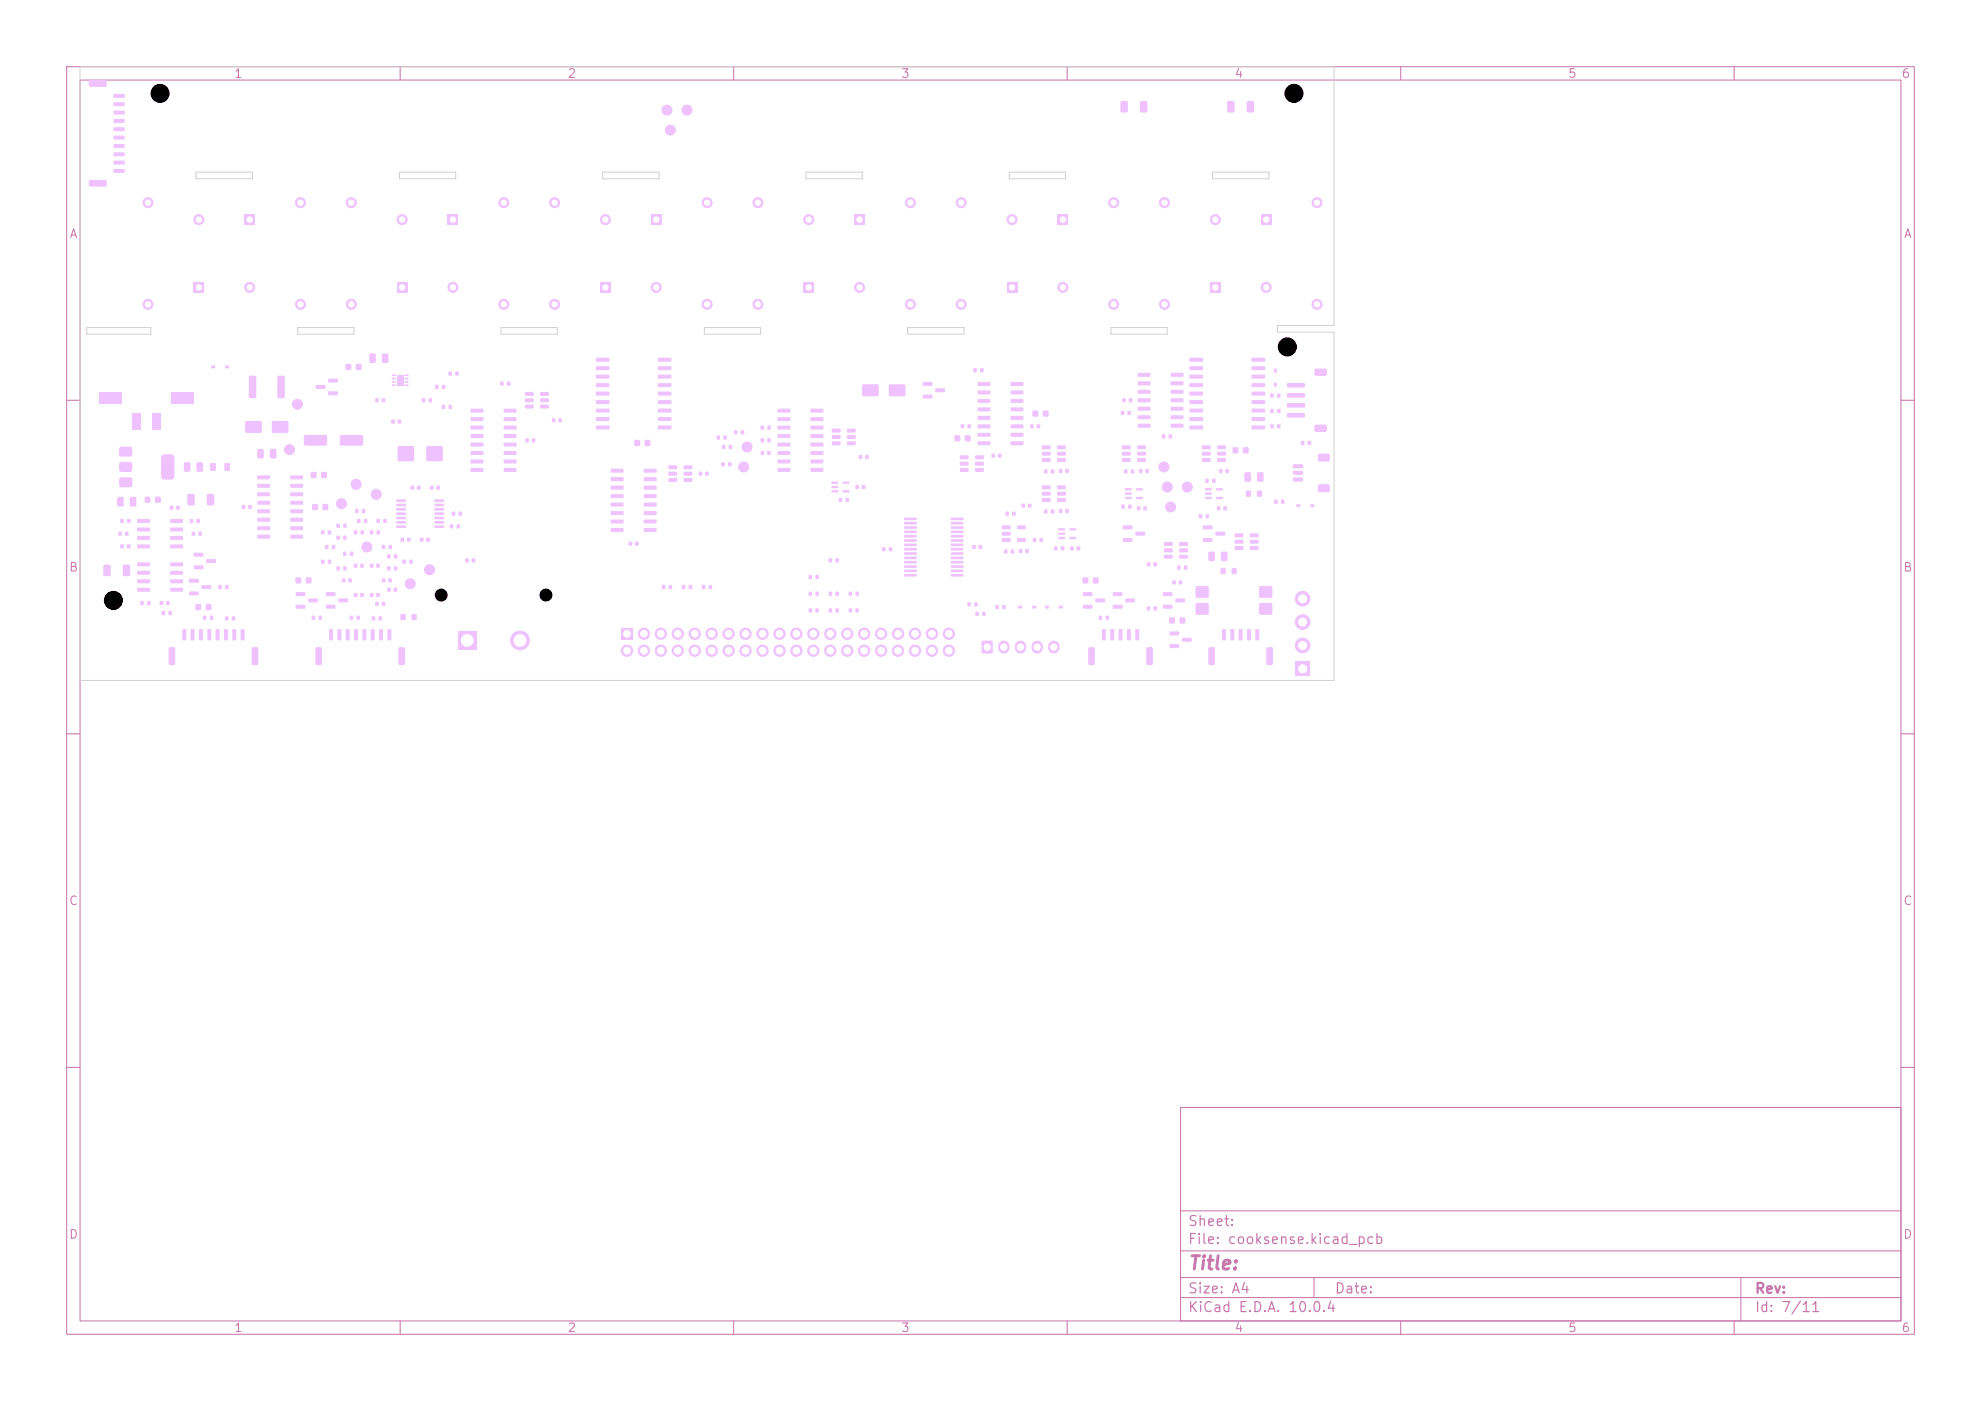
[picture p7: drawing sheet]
<svg xmlns="http://www.w3.org/2000/svg" width="297mm" height="210mm" viewBox="0 0 297 210" stroke-linecap="round" stroke-linejoin="round" font-family="sans-serif">
<defs><g id="words">
<text font-size="2" fill="#c872ab" x="178" y="190.8">Title:</text>
<g font-size="1.5" fill="#c872ab">
<text x="178" y="184.2">Sheet:</text>
<text x="178" y="186.9">File: cooksense.kicad_pcb</text>
<text x="178" y="197.1">KiCad E.D.A. 10.0.4</text>
<text x="178" y="194.3">Size: A4</text>
<text x="200" y="194.3">Date:</text>
<text x="263" y="194.3">Rev:</text>
<text x="263" y="197.1">Id: 7/11</text>
</g>
<g font-size="1.3" fill="#c872ab">
<text x="35" y="12">1</text>
<text x="85" y="12">2</text>
<text x="135" y="12">3</text>
<text x="185" y="12">4</text>
<text x="235" y="12">5</text>
<text x="285" y="12">6</text>
<text x="10.3" y="36">A</text>
<text x="285.4" y="36">A</text>
<text x="10.3" y="86">B</text>
<text x="285.3" y="86">B</text>
<text x="10.3" y="136">C</text>
<text x="285.3" y="136">C</text>
<text x="10.3" y="186">D</text>
<text x="285.3" y="186">D</text>
<text x="35" y="200">1</text>
<text x="85" y="200">2</text>
<text x="135" y="200">3</text>
<text x="185" y="200">4</text>
<text x="235" y="200">5</text>
<text x="285" y="200">6</text>
</g>
</g></defs>
<g fill="none" stroke="#c872ab" stroke-width=".15">
<path d="M10 10h277v190h-277zM12 12h273v186h-273zM60 10v2M110 10v2M160 10v2M210 10v2M260 10v2M10 60h2M285 60h2M10 110h2M285 110h2M10 160h2"/>
<path d="M177 166h108v32h-108zM285 160h2M60 198v2M110 198v2M160 198v2M177 194.5h108M177 191.5h108M177 187.5h108M177 181.5h108M197 191.5v3M210 198v2M260 198v2"/>
<path d="M261 191.5v6.5"/>
</g>
<path d="M151 42.3h1.5v1.5h-1.5z" fill="#efc1ff"/>
<g fill="#efc1ff" stroke="#efc1ff" stroke-width=".15">
<circle cx="151.7" cy="32.9" r=".75"/>
<circle cx="144.1" cy="30.4" r=".75"/>
<circle cx="144.1" cy="45.6" r=".75"/>
</g>
<g fill="#efc1ff">
<path d="M193 62l2.5-.1 .1 .1 .1 .4-.2 .2h-2.4l-.1-.2z"/>
<path d="M193 60.5l2.5-.1 .1 .1 .1 .4-.2 .2h-2.4l-.1-.2z"/>
<path d="M193 59l2.5-.1 .1 .1 .1 .4-.2 .2h-2.4l-.1-.2z"/>
<path d="M193 57.5l2.5-.1 .1 .1 .1 .4-.2 .2h-2.4l-.1-.2z"/>
<path d="M197.1 63.7h1.7l.2 .2-.1 .7-.2 .2-1.5-.1-.1-.2z"/>
<path d="M197.1 55.3h1.7l.2 .2-.1 .7-.2 .2-1.5-.1-.1-.2z"/>
<path d="M78.7 58.8h1.2l.1 .5-.1 .1-1.1-.1-.1-.1z"/>
<path d="M78.7 59.7h1.2l.1 .5-.1 .1h-1.1l-.1-.1z"/>
<path d="M78.7 60.7h1.2l.1 .5-.1 .1-1.1-.1-.1-.1z"/>
<path d="M81 60.7h1.2l.1 .5-.2 .1-1-.1-.1-.1z"/>
<path d="M81 59.7h1.2l.1 .5-.2 .1h-1l-.1-.1z"/>
<path d="M81 58.8h1.2l.1 .5-.2 .1-1-.1-.1-.1z"/>
<path d="M165.2 94.3h.4l.2 .1v1.5l-.1 .1-.5-.1z"/>
<path d="M166.5 94.3h.4l.1 .1 .1 1.5-.1 .1-.5-.1z"/>
<path d="M167.7 94.3h.5l.1 .1v1.5l-.1 .1-.5-.1z"/>
<path d="M169 94.3h.4l.1 .1v1.5v.1l-.5-.1z"/>
<path d="M170.2 94.3h.4l.2 .1v1.5l-.1 .1-.5-.1z"/>
<path d="M163.2 97.1l.7-.1 .2 .2v2.3l-.1 .2h-.6l-.2-.2z"/>
<path d="M171.9 97.1l.7-.1 .2 .2v2.3l-.1 .2h-.6l-.2-.2z"/>
<path d="M168.3 59.7h.4v.6h-.4z"/>
<path d="M169.3 59.7h.4v.6h-.4z"/>
<path d="M124.7 72.2h.9l.1 .3h-1z"/>
<path d="M124.7 72.9l.9-.1 .1 .3-1 .1z"/>
<path d="M124.7 73.5h.9l.1 .3h-1z"/>
<path d="M126.4 73.5h.9v.3h-.9z"/>
<path d="M126.4 72.2h.9v.3h-.9z"/>
<path d="M184 15.2l.9-.1 .2 .2v1.3l-.2 .3h-.7l-.2-.2z"/>
<path d="M187 15.2l.8-.1 .2 .2v1.3l-.1 .3h-.8l-.2-.2z"/>
<path d="M91.6 70.3h1.8l.1 .5-.2 .1-1.7-.1v-.1z"/>
<path d="M91.6 71.6l1.8-.1 .1 .5-.2 .1h-1.7v-.1z"/>
<path d="M91.6 72.8h1.8l.1 .5-.2 .1h-1.7v-.2z"/>
<path d="M91.6 74.1h1.8l.1 .5-.2 .1h-1.7v-.2z"/>
<path d="M91.6 75.4l1.8-.1 .1 .5-.2 .1h-1.7v-.1z"/>
<path d="M91.6 76.6h1.8l.1 .5-.2 .1h-1.7v-.1z"/>
<path d="M91.6 77.9h1.8l.1 .5-.2 .1h-1.7v-.2z"/>
<path d="M91.6 79.2h1.8l.1 .5h-.2h-1.7v-.1z"/>
<path d="M96.5 79.2h1.9v.5h-.1h-1.7l-.1-.1z"/>
<path d="M96.5 77.9h1.9v.5l-.1 .1h-1.7l-.1-.2z"/>
<path d="M96.5 76.6h1.9v.5l-.1 .1h-1.7l-.1-.1z"/>
<path d="M96.5 75.4l1.9-.1v.5l-.1 .1h-1.7l-.1-.1z"/>
<path d="M96.5 74.1h1.9v.5l-.1 .1h-1.7l-.1-.2z"/>
<path d="M96.5 72.8h1.9v.5l-.1 .1h-1.7l-.1-.2z"/>
<path d="M96.5 71.6l1.9-.1v.5l-.1 .1h-1.7l-.1-.1z"/>
<path d="M96.5 70.3h1.9v.5l-.1 .1-1.7-.1-.1-.1z"/>
</g>
<circle cx="193" cy="52" r="1.35" fill="#efc1ff" stroke="#efc1ff" stroke-width=".15"/>
<g fill="#efc1ff">
<path d="M160.5 81.9h.5v.6h-.5z"/>
<path d="M161.4 81.9h.5v.6h-.5z"/>
<path d="M60.1 92.1h.7v.8h-.7z"/>
<path d="M61.7 92.1h.7v.8h-.7z"/>
<path d="M129.3 57.7h2.4v1.6h-2.4z"/>
<path d="M133.3 57.7h2.4v1.6h-2.4z"/>
<path d="M38.6 71.3h1.8l.1 .5-.1 .1-1.8-.1-.1-.1z"/>
<path d="M38.6 72.6l1.8-.1 .1 .5-.1 .1h-1.8l-.1-.1z"/>
<path d="M38.6 73.8h1.8l.1 .5-.1 .1h-1.8l-.1-.2z"/>
<path d="M38.6 75.1h1.8l.1 .5-.1 .1h-1.8l-.1-.2z"/>
<path d="M38.6 76.4l1.8-.1 .1 .5-.1 .1h-1.8l-.1-.1z"/>
<path d="M38.6 77.6h1.8l.1 .5-.1 .1h-1.8l-.1-.1z"/>
<path d="M38.6 78.9h1.8l.1 .5-.1 .1h-1.8l-.1-.2z"/>
<path d="M38.6 80.2h1.8l.1 .5h-.1h-1.8l-.1-.1z"/>
<path d="M43.5 80.2h1.9v.5h-.1h-1.7l-.1-.1z"/>
<path d="M43.5 78.9h1.9v.5l-.1 .1h-1.7l-.1-.2z"/>
<path d="M43.5 77.6h1.9v.5l-.1 .1h-1.7l-.1-.1z"/>
<path d="M43.5 76.4l1.9-.1v.5l-.1 .1h-1.7l-.1-.1z"/>
<path d="M43.5 75.1h1.9v.5l-.1 .1h-1.7l-.1-.2z"/>
<path d="M43.5 73.8h1.9v.5l-.1 .1h-1.7l-.1-.2z"/>
<path d="M43.5 72.6l1.9-.1v.5l-.1 .1h-1.7l-.1-.1z"/>
<path d="M43.5 71.3h1.9v.5l-.1 .1-1.7-.1-.1-.1z"/>
<path d="M178.4 53.7l1.9-.1 .1 .5-.2 .1h-1.8l-.1-.1z"/>
<path d="M178.4 54.9h1.9l.1 .5-.2 .1h-1.8l-.1-.2z"/>
<path d="M178.4 56.2h1.9l.1 .5-.2 .1-1.8-.1-.1-.1z"/>
<path d="M178.4 57.5l1.9-.1 .1 .5-.2 .1h-1.8l-.1-.1z"/>
<path d="M178.4 58.7h1.9l.1 .5-.2 .1h-1.8l-.1-.1z"/>
<path d="M178.4 60h1.9l.1 .5-.2 .1h-1.8l-.1-.2z"/>
<path d="M178.4 61.3h1.9l.1 .4-.2 .1h-1.8l-.1-.1z"/>
<path d="M178.4 62.6l1.9-.1 .1 .5-.2 .1h-1.8l-.1-.1z"/>
<path d="M178.4 63.8h1.9l.1 .5-.2 .1h-1.8l-.1-.2z"/>
<path d="M187.7 63.8h1.9l.1 .5-.2 .1h-1.8l-.1-.2z"/>
<path d="M187.7 62.6l1.9-.1 .1 .5-.2 .1h-1.8l-.1-.1z"/>
<path d="M187.7 61.3h1.9l.1 .4-.2 .1h-1.8l-.1-.1z"/>
<path d="M187.7 60h1.9l.1 .5-.2 .1h-1.8l-.1-.2z"/>
<path d="M187.7 58.7h1.9l.1 .5-.2 .1h-1.8l-.1-.1z"/>
<path d="M187.7 57.5l1.9-.1 .1 .5-.2 .1h-1.8l-.1-.1z"/>
<path d="M187.7 56.2h1.9l.1 .5-.2 .1-1.8-.1-.1-.1z"/>
<path d="M187.7 54.9h1.9l.1 .5-.2 .1h-1.8l-.1-.2z"/>
<path d="M187.7 53.7l1.9-.1 .1 .5-.2 .1h-1.8l-.1-.1z"/>
</g>
<circle cx="53.4" cy="72.6" r=".75" fill="#efc1ff" stroke="#efc1ff" stroke-width=".15"/>
<g fill="#efc1ff">
<path d="M70.6 61.3h1.8l.1 .5-.2 .1-1.7-.1-.1-.1z"/>
<path d="M70.6 62.6l1.8-.1 .1 .5-.2 .1h-1.7l-.1-.1z"/>
<path d="M70.6 63.8h1.8l.1 .5-.2 .1h-1.7l-.1-.2z"/>
<path d="M70.6 65.1h1.8l.1 .5-.2 .1h-1.7l-.1-.2z"/>
<path d="M70.6 66.4l1.8-.1 .1 .5-.2 .1h-1.7l-.1-.1z"/>
<path d="M70.6 67.6h1.8l.1 .5-.2 .1h-1.7l-.1-.1z"/>
<path d="M70.6 68.9h1.8l.1 .5-.2 .1h-1.7l-.1-.2z"/>
<path d="M70.6 70.2h1.8l.1 .5h-.2h-1.7l-.1-.1z"/>
<path d="M75.5 70.2h1.9v.5h-.1h-1.7l-.1-.1z"/>
<path d="M75.5 68.9h1.9v.5l-.1 .1h-1.7l-.1-.2z"/>
<path d="M75.5 67.6h1.9v.5l-.1 .1h-1.7l-.1-.1z"/>
<path d="M75.5 66.4l1.9-.1v.5l-.1 .1h-1.7l-.1-.1z"/>
<path d="M75.5 65.1h1.9v.5l-.1 .1h-1.7l-.1-.2z"/>
<path d="M75.5 63.8h1.9v.5l-.1 .1h-1.7l-.1-.2z"/>
<path d="M75.5 62.6l1.9-.1v.5l-.1 .1h-1.7l-.1-.1z"/>
<path d="M75.5 61.3h1.9v.5l-.1 .1-1.7-.1-.1-.1z"/>
</g>
<circle cx="17" cy="90" r="1.35" fill="#efc1ff" stroke="#efc1ff" stroke-width=".15"/>
<g fill="#efc1ff">
<path d="M114.1 65.7h.4v.6h-.4z"/>
<path d="M115.1 65.7h.4v.6h-.4z"/>
<path d="M158.8 70.3h.5v.6h-.5z"/>
<path d="M159.7 70.3h.5v.6h-.5z"/>
<path d="M89.4 53.7l1.9-.1 .1 .5-.2 .1h-1.8l-.1-.1z"/>
<path d="M89.4 54.9h1.9l.1 .5-.2 .1h-1.8l-.1-.2z"/>
<path d="M89.4 56.2h1.9l.1 .5-.2 .1-1.8-.1-.1-.1z"/>
<path d="M89.4 57.5l1.9-.1 .1 .5-.2 .1h-1.8l-.1-.1z"/>
<path d="M89.4 58.7h1.9l.1 .5-.2 .1h-1.8l-.1-.1z"/>
<path d="M89.4 60h1.9l.1 .5-.2 .1h-1.8l-.1-.2z"/>
<path d="M89.4 61.3h1.9l.1 .4-.2 .1h-1.8l-.1-.1z"/>
<path d="M89.4 62.6l1.9-.1 .1 .5-.2 .1h-1.8l-.1-.1z"/>
<path d="M89.4 63.8h1.9l.1 .5-.2 .1h-1.8l-.1-.2z"/>
<path d="M98.7 63.8h1.9l.1 .5-.2 .1h-1.8l-.1-.2z"/>
<path d="M98.7 62.6l1.9-.1 .1 .5-.2 .1h-1.8l-.1-.1z"/>
<path d="M98.7 61.3h1.9l.1 .4-.2 .1h-1.8l-.1-.1z"/>
<path d="M98.7 60h1.9l.1 .5-.2 .1h-1.8l-.1-.2z"/>
<path d="M98.7 58.7h1.9l.1 .5-.2 .1h-1.8l-.1-.1z"/>
<path d="M98.7 57.5l1.9-.1 .1 .5-.2 .1h-1.8l-.1-.1z"/>
<path d="M98.7 56.2h1.9l.1 .5-.2 .1-1.8-.1-.1-.1z"/>
<path d="M98.7 54.9h1.9l.1 .5-.2 .1h-1.8l-.1-.2z"/>
<path d="M98.7 53.7l1.9-.1 .1 .5-.2 .1h-1.8l-.1-.1z"/>
<path d="M20.6 77.8h1.8l.1 .5-.1 .1h-1.8l-.1-.2z"/>
<path d="M20.6 79.1h1.8l.1 .5-.1 .1h-1.8l-.1-.2z"/>
<path d="M20.6 80.4l1.8-.1 .1 .5-.1 .1h-1.8l-.1-.1z"/>
<path d="M20.6 81.6h1.8l.1 .5-.1 .1h-1.8l-.1-.1z"/>
<path d="M25.5 81.6h1.9v.5l-.1 .1h-1.7l-.1-.1z"/>
<path d="M25.5 80.4l1.9-.1v.5l-.1 .1h-1.7l-.1-.1z"/>
<path d="M25.5 79.1h1.9v.5l-.1 .1h-1.7l-.1-.2z"/>
<path d="M25.5 77.8h1.9v.5l-.1 .1h-1.7l-.1-.2z"/>
<path d="M144.1 63.6h.4v.6h-.4z"/>
<path d="M145.1 63.6h.4v.6h-.4z"/>
<path d="M55.4 53h.7l.2 .1v1.1l-.1 .2h-.6l-.2-.1z"/>
<path d="M57.3 53h.7l.2 .1v1.1l-.1 .2h-.6l-.2-.1z"/>
<path d="M93.1 94.2h1.7v1.7h-1.7z"/>
</g>
<g fill="#efc1ff" stroke="#efc1ff" stroke-width=".15">
<circle cx="94" cy="97.5" r=".85"/>
<circle cx="96.5" cy="95" r=".85"/>
<circle cx="96.5" cy="97.5" r=".85"/>
<circle cx="99.1" cy="95" r=".85"/>
<circle cx="99.1" cy="97.5" r=".85"/>
<circle cx="101.6" cy="95" r=".85"/>
<circle cx="101.6" cy="97.5" r=".85"/>
<circle cx="104.2" cy="95" r=".85"/>
<circle cx="104.2" cy="97.5" r=".85"/>
<circle cx="106.7" cy="95" r=".85"/>
<circle cx="106.7" cy="97.5" r=".85"/>
<circle cx="109.2" cy="95" r=".85"/>
<circle cx="109.2" cy="97.5" r=".85"/>
<circle cx="111.8" cy="95" r=".85"/>
<circle cx="111.8" cy="97.5" r=".85"/>
<circle cx="114.3" cy="95" r=".85"/>
<circle cx="114.3" cy="97.5" r=".85"/>
<circle cx="116.9" cy="95" r=".85"/>
<circle cx="116.9" cy="97.5" r=".85"/>
<circle cx="119.4" cy="95" r=".85"/>
<circle cx="119.4" cy="97.5" r=".85"/>
<circle cx="121.9" cy="95" r=".85"/>
<circle cx="121.9" cy="97.5" r=".85"/>
<circle cx="124.5" cy="95" r=".85"/>
<circle cx="124.5" cy="97.5" r=".85"/>
<circle cx="127" cy="95" r=".85"/>
<circle cx="127" cy="97.5" r=".85"/>
<circle cx="129.6" cy="95" r=".85"/>
<circle cx="129.6" cy="97.5" r=".85"/>
<circle cx="132.1" cy="95" r=".85"/>
<circle cx="132.1" cy="97.5" r=".85"/>
<circle cx="134.6" cy="95" r=".85"/>
<circle cx="134.6" cy="97.5" r=".85"/>
<circle cx="137.2" cy="95" r=".85"/>
<circle cx="137.2" cy="97.5" r=".85"/>
<circle cx="139.7" cy="95" r=".85"/>
<circle cx="139.7" cy="97.5" r=".85"/>
<circle cx="142.3" cy="95" r=".85"/>
<circle cx="142.3" cy="97.5" r=".85"/>
</g>
<g fill="#efc1ff">
<path d="M53.1 84.5h.5v.6h-.5z"/>
<path d="M54 84.5h.5v.6h-.5z"/>
</g>
<circle cx="175.5" cy="76" r=".75" fill="#efc1ff" stroke="#efc1ff" stroke-width=".15"/>
<g fill="#efc1ff">
<path d="M56.5 77.8h.4v.6h-.4z"/>
<path d="M57.5 77.8h.4v.6h-.4z"/>
</g>
<circle cx="51.2" cy="75.5" r=".75" fill="#efc1ff" stroke="#efc1ff" stroke-width=".15"/>
<g fill="#efc1ff">
<path d="M61.6 72.8h.5v.6h-.5z"/>
<path d="M62.5 72.8h.5v.6h-.5z"/>
<path d="M156.7 90.8h.5v.4h-.5z"/>
<path d="M158.8 90.8h.5v.4h-.5z"/>
<path d="M107.5 65.3h.4v.6h-.4z"/>
<path d="M108.5 65.3h.4v.6h-.4z"/>
<path d="M99.3 87.7h.4v.6h-.4z"/>
<path d="M100.3 87.7h.4v.6h-.4z"/>
<path d="M15.5 84.7l.8-.1 .3 .2v1.3l-.2 .3h-.7l-.2-.2z"/>
<path d="M18.5 84.7l.8-.1 .2 .2v1.3l-.1 .3h-.8l-.2-.2z"/>
</g>
<g fill="#efc1ff" stroke="#efc1ff" stroke-width=".15">
<circle cx="55" cy="82" r=".75"/>
<circle cx="103" cy="16.5" r=".75"/>
</g>
<g fill="#efc1ff">
<path d="M31.7 54.8h.5v.4h-.5z"/>
<path d="M33.8 54.8h.5v.4h-.5z"/>
<path d="M168.5 70.4h.5v.5h-.5z"/>
<path d="M169.6 70.4h.4v.5h-.4z"/>
<path d="M58.1 83.1h.4v.6h-.4z"/>
<path d="M59.1 83.1h.4v.6h-.4z"/>
<path d="M174.4 88.8h1.3l.1 .5-.1 .1-1.3-.1-.1-.1z"/>
<path d="M174.4 90.7h1.3l.1 .5-.1 .1-1.3-.1-.1-.1z"/>
<path d="M176.2 89.7h1.4l.1 .5-.2 .1h-1.2l-.1-.1z"/>
<path d="M179.8 77.1h.4v.6h-.4z"/>
<path d="M180.8 77.1h.4v.6h-.4z"/>
<path d="M186.8 73.6h.7v.8h-.7z"/>
<path d="M188.5 73.6h.7v.8h-.7z"/>
<path d="M162.4 88.8h1.3l.1 .5-.2 .1-1.2-.1-.1-.1z"/>
<path d="M162.4 90.7h1.3l.1 .5-.2 .1-1.2-.1-.1-.1z"/>
<path d="M164.2 89.7h1.4l.1 .5-.2 .1h-1.2l-.1-.1z"/>
<path d="M36.3 75.7h.5v.6h-.5z"/>
<path d="M37.2 75.7h.5v.6h-.5z"/>
<path d="M158.1 81.9h.4v.6h-.4z"/>
<path d="M159.1 81.9h.4v.6h-.4z"/>
<path d="M37.4 56.4l.8-.1 .2 .2v3l-.1 .2h-.7l-.3-.2z"/>
<path d="M41.6 56.4l.8-.1 .3 .2v3l-.2 .2h-.7l-.2-.2z"/>
<path d="M154.5 63.6h.5v.6h-.5z"/>
<path d="M155.4 63.6h.5v.6h-.5z"/>
</g>
<circle cx="61.5" cy="87.5" r=".75" fill="#efc1ff" stroke="#efc1ff" stroke-width=".15"/>
<g fill="#efc1ff">
<path d="M128.3 72.7h.5v.6h-.5z"/>
<path d="M129.2 72.7h.5v.6h-.5z"/>
<path d="M52.5 92.3h.4v.6h-.4z"/>
<path d="M53.5 92.3h.4v.6h-.4z"/>
<path d="M94.3 81.2h.5v.6h-.5z"/>
<path d="M95.2 81.2h.5v.6h-.5z"/>
<path d="M30.5 92.3h.4v.6h-.4z"/>
<path d="M31.5 92.3h.4v.6h-.4z"/>
<path d="M191 57.4h.4v.5h-.4z"/>
<path d="M191 55.3h.4v.5h-.4z"/>
<path d="M179.3 87.9h1.9v1.6h-1.9z"/>
<path d="M179.3 90.5h1.9v1.6h-1.9z"/>
<path d="M188.8 90.5h1.9v1.6h-1.9z"/>
<path d="M188.8 87.9h1.9v1.6h-1.9z"/>
<path d="M176.5 84.8h.5v.6h-.5z"/>
<path d="M177.5 84.8h.5v.6h-.5z"/>
<path d="M60.1 80.6h.5v.6h-.5z"/>
<path d="M61 80.6h.5v.6h-.5z"/>
<path d="M147.2 96.1h1.6v1.8h-1.6z"/>
</g>
<path d="M150.5 96.9v.2M153 96.9v.2M155.5 96.9v.2M158 96.9v.2" fill="none" stroke="#efc1ff" stroke-width="1.7"/>
<g fill="#efc1ff">
<path d="M17 14.1h1.6l.1 .5-.2 .1h-1.4l-.1-.2z"/>
<path d="M17 15.4l1.6-.1 .1 .5-.2 .1h-1.4l-.1-.1z"/>
<path d="M17 16.6h1.6l.1 .5-.2 .1h-1.4l-.1-.2z"/>
<path d="M17 17.9l1.6-.1 .1 .5-.2 .1h-1.4l-.1-.1z"/>
<path d="M17 19.1h1.6l.1 .5-.2 .1h-1.4l-.1-.2z"/>
<path d="M17 20.4l1.6-.1 .1 .5-.2 .1h-1.4l-.1-.1z"/>
<path d="M17 21.6h1.6l.1 .5-.2 .1h-1.4l-.1-.2z"/>
<path d="M17 22.9l1.6-.1 .1 .5-.2 .1h-1.4l-.1-.1z"/>
<path d="M17 24.1h1.6l.1 .5-.2 .1h-1.4l-.1-.2z"/>
<path d="M17 25.4l1.6-.1 .1 .5-.2 .1h-1.4l-.1-.1z"/>
<path d="M13.4 12.1l2.4-.1 .2 .3v.6l-.2 .1h-2.3l-.2-.2z"/>
<path d="M13.4 27h2.4l.2 .2v.6l-.2 .2h-2.3l-.2-.3z"/>
<path d="M53.3 76.3h.4v.6h-.4z"/>
<path d="M54.3 76.3h.4v.6h-.4z"/>
<path d="M154.8 61.6h.8v.8h-.8z"/>
<path d="M156.4 61.6h.8v.8h-.8z"/>
<path d="M20.6 84.3h1.8l.1 .5-.1 .1h-1.8l-.1-.2z"/>
<path d="M20.6 85.6h1.8l.1 .5-.1 .1h-1.8l-.1-.2z"/>
<path d="M20.6 86.9l1.8-.1 .1 .5-.1 .1h-1.8l-.1-.1z"/>
<path d="M20.6 88.1h1.8l.1 .5-.1 .1h-1.8l-.1-.1z"/>
<path d="M25.5 88.1h1.9v.5l-.1 .1h-1.7l-.1-.1z"/>
<path d="M25.5 86.9l1.9-.1v.5l-.1 .1h-1.7l-.1-.1z"/>
<path d="M25.5 85.6h1.9v.5l-.1 .1h-1.7l-.1-.2z"/>
<path d="M25.5 84.3h1.9v.5l-.1 .1h-1.7l-.1-.2z"/>
<path d="M168.1 61.6h.5v.6h-.5z"/>
<path d="M169 61.6h.5v.6h-.5z"/>
<path d="M146 55.2h.4v.6h-.4z"/>
<path d="M147 55.2h.4v.6h-.4z"/>
<path d="M189.1 32.2h1.5v1.5h-1.5z"/>
</g>
<g fill="#efc1ff" stroke="#efc1ff" stroke-width=".15">
<circle cx="189.8" cy="43.1" r=".75"/>
<circle cx="197.4" cy="45.6" r=".75"/>
<circle cx="197.4" cy="30.4" r=".75"/>
</g>
<g fill="#efc1ff">
<path d="M182.5 75.9h.5v.6h-.5z"/>
<path d="M183.4 75.9h.5v.6h-.5z"/>
<path d="M27.4 94.3h.4l.1 .1v1.5l-.1 .1-.5-.1z"/>
<path d="M28.6 94.3h.4l.2 .1v1.5l-.1 .1-.5-.1z"/>
<path d="M29.9 94.3h.4l.1 .1v1.5l-.1 .1-.5-.1z"/>
<path d="M31.1 94.3h.4l.2 .1v1.5l-.1 .1-.5-.1z"/>
<path d="M32.4 94.3h.4l.1 .1v1.5l-.1 .1-.5-.1z"/>
<path d="M33.6 94.3h.4l.2 .1v1.5l-.1 .1-.5-.1z"/>
<path d="M34.9 94.3h.4l.1 .1v1.5l-.1 .1-.5-.1z"/>
<path d="M36.1 94.3h.4l.2 .1v1.5l-.1 .1-.5-.1z"/>
<path d="M25.3 97.1l.7-.1 .3 .2v2.3l-.2 .2h-.6l-.2-.2z"/>
<path d="M37.8 97.1l.7-.1 .2 .2v2.3l-.1 .2h-.6l-.3-.2z"/>
</g>
<circle cx="56.4" cy="74.1" r=".75" fill="#efc1ff" stroke="#efc1ff" stroke-width=".15"/>
<g fill="#efc1ff">
<path d="M59.4 74.9h1.4l.1 .3h-1.4z"/>
<path d="M59.4 75.5h1.4l.1 .3-1.4 .1z"/>
<path d="M59.4 76.2h1.4l.1 .3h-1.4z"/>
<path d="M59.4 76.8h1.4l.1 .3-1.4 .1z"/>
<path d="M59.4 77.5h1.4l.1 .3h-1.4z"/>
<path d="M59.4 78.1h1.4l.1 .3-1.4 .1z"/>
<path d="M59.4 78.8h1.4l.1 .3h-1.4z"/>
<path d="M65.2 78.8h1.3l.1 .3h-1.4z"/>
<path d="M65.2 78.1h1.3l.1 .3-1.4 .1z"/>
<path d="M65.2 77.5h1.3l.1 .3h-1.4z"/>
<path d="M65.2 76.8h1.3l.1 .3-1.4 .1z"/>
<path d="M65.2 76.2h1.3l.1 .3h-1.4z"/>
<path d="M65.2 75.5h1.3l.1 .3-1.4 .1z"/>
<path d="M65.2 74.9h1.3l.1 .3h-1.4z"/>
<path d="M152.8 82.3h.5v.6h-.5z"/>
<path d="M153.7 82.3h.5v.6h-.5z"/>
<path d="M170.8 70.3h.5v.6h-.5z"/>
<path d="M171.7 70.3h.5v.6h-.5z"/>
<path d="M162.3 86.6h.8v.8h-.8z"/>
<path d="M163.9 86.6h.8v.8h-.8z"/>
<path d="M63.3 59.7h.4v.6h-.4z"/>
<path d="M64.3 59.7h.4v.6h-.4z"/>
<path d="M28.5 77.8h.4v.6h-.4z"/>
<path d="M29.5 77.8h.4v.6h-.4z"/>
<path d="M95.1 66h.8v.8h-.8z"/>
<path d="M96.7 66h.8v.8h-.8z"/>
<path d="M185.1 80h1.2l.1 .5-.1 .1-1.1-.1-.1-.1z"/>
<path d="M185.1 80.9h1.2l.1 .5-.1 .1h-1.1l-.1-.1z"/>
<path d="M185.1 81.9h1.2l.1 .5-.1 .1-1.1-.1-.1-.1z"/>
<path d="M187.4 81.9h1.2l.1 .5-.2 .1-1-.1-.1-.1z"/>
<path d="M187.4 80.9h1.2l.1 .5-.2 .1h-1l-.1-.1z"/>
<path d="M187.4 80h1.2l.1 .5-.2 .1-1-.1-.1-.1z"/>
<path d="M57.3 86.7h.5v.6h-.5z"/>
<path d="M58.2 86.7h.5v.6h-.5z"/>
<path d="M67.3 55.7h.4v.6h-.4z"/>
<path d="M68.3 55.7h.4v.6h-.4z"/>
<path d="M128.8 68.2h.5v.6h-.5z"/>
<path d="M129.7 68.2h.5v.6h-.5z"/>
<path d="M100.2 69.8h1.2l.1 .5-.1 .1-1.1-.1-.1-.1z"/>
<path d="M100.2 70.7h1.2l.1 .5-.1 .1h-1.1l-.1-.1z"/>
<path d="M100.2 71.7h1.2l.1 .5-.1 .1-1.1-.1-.1-.1z"/>
<path d="M102.5 71.7h1.2l.1 .5-.2 .1-1-.1-.1-.1z"/>
<path d="M102.5 70.7h1.2l.1 .5-.2 .1h-1l-.1-.1z"/>
<path d="M102.5 69.8h1.2l.1 .5-.2 .1-1-.1-.1-.1z"/>
<path d="M44.3 86.6h.8v.8h-.8z"/>
<path d="M45.9 86.6h.8v.8h-.8z"/>
<path d="M97.6 32.2h1.5v1.5h-1.5z"/>
</g>
<g fill="#efc1ff" stroke="#efc1ff" stroke-width=".15">
<circle cx="98.4" cy="43.1" r=".75"/>
<circle cx="106" cy="45.6" r=".75"/>
<circle cx="106" cy="30.4" r=".75"/>
</g>
<g fill="#efc1ff">
<path d="M24.3 91.6h.4v.6h-.4z"/>
<path d="M25.3 91.6h.4v.6h-.4z"/>
<path d="M17.6 74.5h.7l.2 .1v1.1l-.1 .2h-.6l-.2-.1z"/>
<path d="M19.5 74.5h.7l.2 .1v1.1l-.1 .2h-.6l-.2-.1z"/>
<path d="M59.7 66.9h2.3v2.2h-2.3z"/>
<path d="M64 66.9h2.3v2.2h-2.3z"/>
<path d="M110.1 64.5h.4v.6h-.4z"/>
<path d="M111.1 64.5h.4v.6h-.4z"/>
<path d="M158.6 32.2h1.5v1.5h-1.5z"/>
</g>
<g fill="#efc1ff" stroke="#efc1ff" stroke-width=".15">
<circle cx="159.3" cy="43.1" r=".75"/>
<circle cx="167" cy="45.6" r=".75"/>
<circle cx="167" cy="30.4" r=".75"/>
</g>
<g fill="#efc1ff">
<path d="M67.5 78.6h.4v.6h-.4z"/>
<path d="M68.5 78.6h.4v.6h-.4z"/>
<path d="M146.6 57.3h1.8l.1 .5-.2 .1-1.7-.1v-.1z"/>
<path d="M146.6 58.6l1.8-.1 .1 .5-.2 .1h-1.7v-.1z"/>
<path d="M146.6 59.8h1.8l.1 .5-.2 .1h-1.7v-.2z"/>
<path d="M146.6 61.1h1.8l.1 .5-.2 .1h-1.7v-.2z"/>
<path d="M146.6 62.4l1.8-.1 .1 .5-.2 .1h-1.7v-.1z"/>
<path d="M146.6 63.6h1.8l.1 .5-.2 .1h-1.7v-.1z"/>
<path d="M146.6 64.9h1.8l.1 .5-.2 .1h-1.7v-.2z"/>
<path d="M146.6 66.2h1.8l.1 .5h-.2h-1.7v-.1z"/>
<path d="M151.5 66.2h1.9v.5h-.1h-1.7l-.1-.1z"/>
<path d="M151.5 64.9h1.9v.5l-.1 .1h-1.7l-.1-.2z"/>
<path d="M151.5 63.6h1.9v.5l-.1 .1h-1.7l-.1-.1z"/>
<path d="M151.5 62.4l1.9-.1v.5l-.1 .1h-1.7l-.1-.1z"/>
<path d="M151.5 61.1h1.9v.5l-.1 .1h-1.7l-.1-.2z"/>
<path d="M151.5 59.8h1.9v.5l-.1 .1h-1.7l-.1-.2z"/>
<path d="M151.5 58.6l1.9-.1v.5l-.1 .1h-1.7l-.1-.1z"/>
<path d="M151.5 57.3h1.9v.5l-.1 .1-1.7-.1-.1-.1z"/>
<path d="M48.8 81.7h.4v.6h-.4z"/>
<path d="M49.8 81.7h.4v.6h-.4z"/>
<path d="M168.4 78.8h1.3l.1 .5-.2 .1-1.2-.1-.1-.1z"/>
<path d="M168.4 80.7h1.3l.1 .5-.2 .1-1.2-.1-.1-.1z"/>
<path d="M170.2 79.7h1.4l.1 .5-.2 .1h-1.2l-.1-.1z"/>
<path d="M156.5 70.4h.5v.5h-.5z"/>
<path d="M157.6 70.4h.4v.5h-.4z"/>
<path d="M135.6 77.6h1.8v.3v.1h-1.8l-.1-.1z"/>
<path d="M135.6 78.3l1.8-.1v.3v.1h-1.8l-.1-.1z"/>
<path d="M135.6 78.9h1.8v.3v.1h-1.8l-.1-.1z"/>
<path d="M135.6 79.6l1.8-.1v.3v.1h-1.8l-.1-.1z"/>
<path d="M135.6 80.2h1.8v.3v.1h-1.8l-.1-.1z"/>
<path d="M135.6 80.9l1.8-.1v.3v.1h-1.8l-.1-.1z"/>
<path d="M135.6 81.5h1.8v.3v.1h-1.8l-.1-.1z"/>
<path d="M135.6 82.2l1.8-.1v.3v.1h-1.8l-.1-.1z"/>
<path d="M135.6 82.8h1.8v.3v.1h-1.8l-.1-.1z"/>
<path d="M135.6 83.5l1.8-.1v.3v.1h-1.8l-.1-.1z"/>
<path d="M135.6 84.1h1.8v.3v.1h-1.8l-.1-.1z"/>
<path d="M135.6 84.8l1.8-.1v.3v.1h-1.8l-.1-.1z"/>
<path d="M135.6 85.4h1.8v.3v.1h-1.8l-.1-.1z"/>
<path d="M135.6 86.1l1.8-.1v.3v.1h-1.8l-.1-.1z"/>
<path d="M142.6 86.1l1.7-.1 .1 .3-.1 .1h-1.7l-.1-.1z"/>
<path d="M142.6 85.4h1.7l.1 .3-.1 .1h-1.7l-.1-.1z"/>
<path d="M142.6 84.8l1.7-.1 .1 .3-.1 .1h-1.7l-.1-.1z"/>
<path d="M142.6 84.1h1.7l.1 .3-.1 .1h-1.7l-.1-.1z"/>
<path d="M142.6 83.5l1.7-.1 .1 .3-.1 .1h-1.7l-.1-.1z"/>
<path d="M142.6 82.8h1.7l.1 .3-.1 .1h-1.7l-.1-.1z"/>
<path d="M142.6 82.2l1.7-.1 .1 .3-.1 .1h-1.7l-.1-.1z"/>
<path d="M142.6 81.5h1.7l.1 .3-.1 .1h-1.7l-.1-.1z"/>
<path d="M142.6 80.9l1.7-.1 .1 .3-.1 .1h-1.7l-.1-.1z"/>
<path d="M142.6 80.2h1.7l.1 .3-.1 .1h-1.7l-.1-.1z"/>
<path d="M142.6 79.6l1.7-.1 .1 .3-.1 .1h-1.7l-.1-.1z"/>
<path d="M142.6 78.9h1.7l.1 .3-.1 .1h-1.7l-.1-.1z"/>
<path d="M142.6 78.3l1.7-.1 .1 .3-.1 .1h-1.7l-.1-.1z"/>
<path d="M142.6 77.6h1.7l.1 .3-.1 .1h-1.7l-.1-.1z"/>
<path d="M168.1 75.7h.5v.5h-.5z"/>
<path d="M169.2 75.7h.4v.5h-.4z"/>
<path d="M21.7 74.5h.8v.8h-.8z"/>
<path d="M23.3 74.5h.8v.8h-.8z"/>
<path d="M45.6 65.3l3.3-.1 .1 .3v1.1l-.2 .2h-3.1l-.2-.2z"/>
<path d="M51 65.3l3.3-.1 .1 .3v1.1l-.2 .2h-3.1l-.2-.2z"/>
<path d="M191.1 74.9h.4v.6h-.4z"/>
<path d="M192.1 74.9h.4v.6h-.4z"/>
<path d="M56.3 90.2h.5v.6h-.5z"/>
<path d="M57.2 90.2h.5v.6h-.5z"/>
<path d="M48.2 79.5h.4v.6h-.4z"/>
<path d="M49.2 79.5h.4v.6h-.4z"/>
<path d="M46.8 75.6h.8v.8h-.8z"/>
<path d="M48.4 75.6h.8v.8h-.8z"/>
<path d="M108.3 66.7h.4v.6h-.4z"/>
<path d="M109.3 66.7h.4v.6h-.4z"/>
<path d="M143.1 65.3h.8v.8h-.8z"/>
<path d="M144.7 65.3h.8v.8h-.8z"/>
<path d="M50.5 78.5h.4v.6h-.4z"/>
<path d="M51.5 78.5h.4v.6h-.4z"/>
<path d="M114.1 67.6h.5v.6h-.5z"/>
<path d="M115 67.6h.5v.6h-.5z"/>
<path d="M21.1 90.1h.4v.6h-.4z"/>
<path d="M22.1 90.1h.4v.6h-.4z"/>
<path d="M58.7 62.9h.5v.6h-.5z"/>
<path d="M59.6 62.9h.5v.6h-.5z"/>
<path d="M193.9 71.6h1.4l.1 .5-.2 .1h-1.3l-.1-.2z"/>
<path d="M193.9 70.6h1.4l.1 .5-.2 .1h-1.3l-.1-.2z"/>
<path d="M193.9 69.6h1.4l.1 .5-.2 .1h-1.3l-.1-.2z"/>
<path d="M197.6 72.7l1.6-.1 .2 .2v.8l-.3 .2h-1.4l-.1-.3z"/>
<path d="M197.6 68.1l1.6-.1 .2 .2v.8l-.3 .2h-1.4l-.1-.3z"/>
<path d="M102.3 87.7h.4v.6h-.4z"/>
<path d="M103.3 87.7h.4v.6h-.4z"/>
</g>
<circle cx="100" cy="16.5" r=".75" fill="#efc1ff" stroke="#efc1ff" stroke-width=".15"/>
<g fill="#efc1ff">
<path d="M51.3 86.7h.5v.6h-.5z"/>
<path d="M52.2 86.7h.5v.6h-.5z"/>
<path d="M65.3 57.7h.4v.6h-.4z"/>
<path d="M66.3 57.7h.4v.6h-.4z"/>
<path d="M128.1 32.2h1.5v1.5h-1.5z"/>
</g>
<g fill="#efc1ff" stroke="#efc1ff" stroke-width=".15">
<circle cx="128.9" cy="43.1" r=".75"/>
<circle cx="136.5" cy="45.6" r=".75"/>
<circle cx="136.5" cy="30.4" r=".75"/>
</g>
<g fill="#efc1ff">
<path d="M55.5 79.5h.4v.6h-.4z"/>
<path d="M56.5 79.5h.4v.6h-.4z"/>
<path d="M175.4 94.7h1.3l.1 .5-.2 .1-1.2-.1-.1-.1z"/>
<path d="M175.4 96.6h1.3l.1 .5-.2 .1-1.2-.1-.1-.1z"/>
<path d="M177.2 95.6h1.4l.1 .5-.2 .1h-1.2l-.1-.1z"/>
</g>
<circle cx="175" cy="73" r=".75" fill="#efc1ff" stroke="#efc1ff" stroke-width=".15"/>
<g fill="#efc1ff">
<path d="M58.1 88.1h.5v.6h-.5z"/>
<path d="M59 88.1h.5v.6h-.5z"/>
<path d="M36.8 63.2h2.4v1.6h-2.4z"/>
<path d="M40.8 63.2h2.4v1.6h-2.4z"/>
<path d="M168.7 73.2h.9l.1 .3h-1z"/>
<path d="M168.7 73.9l.9-.1 .1 .3-1 .1z"/>
<path d="M168.7 74.5h.9l.1 .3h-1z"/>
<path d="M170.4 74.5h.9v.3h-.9z"/>
<path d="M170.4 73.2h.9v.3h-.9z"/>
</g>
<g fill="#efc1ff" stroke="#efc1ff" stroke-width=".15">
<circle cx="64.4" cy="85.4" r=".75"/>
<circle cx="174.5" cy="70" r=".75"/>
</g>
<g fill="#efc1ff">
<path d="M183.2 94.3h.4l.2 .1v1.5l-.1 .1-.5-.1z"/>
<path d="M184.5 94.3h.4l.1 .1v1.5v.1l-.5-.1z"/>
<path d="M185.7 94.3h.4l.2 .1v1.5l-.1 .1-.5-.1z"/>
<path d="M187 94.3h.4l.1 .1 .1 1.5-.1 .1-.5-.1z"/>
<path d="M188.2 94.3h.5l.1 .1v1.5l-.1 .1-.5-.1z"/>
<path d="M181.2 97.1l.7-.1 .2 .2 .1 2.3-.2 .2h-.6l-.2-.2z"/>
<path d="M189.9 97.1l.7-.1 .2 .2 .1 2.3-.2 .2h-.6l-.2-.2z"/>
<path d="M180.4 78.8h1.3l.1 .5-.1 .1-1.3-.1-.1-.1z"/>
<path d="M180.4 80.7h1.3l.1 .5-.1 .1-1.3-.1-.1-.1z"/>
<path d="M182.2 79.7h1.4l.1 .5-.2 .1h-1.2l-.1-.1z"/>
<path d="M121.3 91.2h.4v.6h-.4z"/>
<path d="M122.3 91.2h.4v.6h-.4z"/>
<path d="M182.8 70.3h.5v.6h-.5z"/>
<path d="M183.7 70.3h.5v.6h-.5z"/>
<path d="M124.3 91.2h.4v.6h-.4z"/>
<path d="M125.3 91.2h.4v.6h-.4z"/>
<path d="M127.3 88.7h.4v.6h-.4z"/>
<path d="M128.3 88.7h.4v.6h-.4z"/>
<path d="M164.8 92.3h.4v.6h-.4z"/>
<path d="M165.8 92.3h.4v.6h-.4z"/>
<path d="M195.1 66.1h.4v.6h-.4z"/>
<path d="M196.1 66.1h.4v.6h-.4z"/>
<path d="M172 84.3h.5v.6h-.5z"/>
<path d="M172.9 84.3h.5v.6h-.5z"/>
<path d="M78.8 65.7h.5v.6h-.5z"/>
<path d="M79.7 65.7h.5v.6h-.5z"/>
<path d="M170.6 55.9h1.8l.1 .5-.2 .1h-1.7v-.2z"/>
<path d="M170.6 57.2h1.8l.1 .5-.2 .1-1.7-.1v-.1z"/>
<path d="M170.6 58.5l1.8-.1 .1 .5-.2 .1h-1.7v-.1z"/>
<path d="M170.6 59.7h1.8l.1 .5-.2 .1h-1.7v-.1z"/>
<path d="M170.6 61h1.8l.1 .5-.2 .1h-1.7v-.2z"/>
<path d="M170.6 62.3h1.8l.1 .4-.2 .1h-1.7v-.1z"/>
<path d="M170.6 63.6l1.8-.1 .1 .5-.2 .1h-1.7v-.1z"/>
<path d="M175.5 63.6l1.9-.1v.5l-.1 .1h-1.7l-.1-.1z"/>
<path d="M175.5 62.3h1.9v.4l-.1 .1h-1.7l-.1-.1z"/>
<path d="M175.5 61h1.9v.5l-.1 .1h-1.7l-.1-.2z"/>
<path d="M175.5 59.7h1.9v.5l-.1 .1h-1.7l-.1-.1z"/>
<path d="M175.5 58.5l1.9-.1v.5l-.1 .1h-1.7l-.1-.1z"/>
<path d="M175.5 57.2h1.9v.5l-.1 .1-1.7-.1-.1-.1z"/>
<path d="M175.5 55.9h1.9v.5l-.1 .1h-1.7l-.1-.2z"/>
<path d="M150.2 78.8h1.2l.1 .5-.1 .1-1.1-.1-.1-.1z"/>
<path d="M150.2 79.7h1.2l.1 .5-.1 .1h-1.1l-.1-.1z"/>
<path d="M150.2 80.7h1.2l.1 .5-.1 .1-1.1-.1-.1-.1z"/>
<path d="M152.5 80.7h1.2l.1 .5-.2 .1-1-.1-.1-.1z"/>
<path d="M152.5 78.8h1.2l.1 .5-.2 .1-1-.1-.1-.1z"/>
<path d="M64.5 72.8h.5v.6h-.5z"/>
<path d="M65.4 72.8h.5v.6h-.5z"/>
<path d="M28.8 79.7h.4v.6h-.4z"/>
<path d="M29.8 79.7h.4v.6h-.4z"/>
<path d="M67.8 76.7h.4v.6h-.4z"/>
<path d="M68.8 76.7h.4v.6h-.4z"/>
</g>
<circle cx="112" cy="67" r=".75" fill="#efc1ff" stroke="#efc1ff" stroke-width=".15"/>
<g fill="#efc1ff">
<path d="M28.1 74.1l.8-.1 .3 .2v1.3l-.2 .3h-.7l-.2-.2z"/>
<path d="M31.1 74.1l.8-.1 .2 .2v1.3l-.1 .3h-.8l-.2-.2z"/>
<path d="M150.5 82.4h.5v.5h-.5z"/>
<path d="M151.6 82.4h.4v.5h-.4z"/>
<path d="M120.5 42.3h1.5v1.5h-1.5z"/>
</g>
<g fill="#efc1ff" stroke="#efc1ff" stroke-width=".15">
<circle cx="121.2" cy="32.9" r=".75"/>
<circle cx="113.6" cy="30.4" r=".75"/>
<circle cx="113.6" cy="45.6" r=".75"/>
</g>
<g fill="#efc1ff">
<path d="M125.8 74.6h.4v.6h-.4z"/>
<path d="M126.8 74.6h.5v.6h-.5z"/>
</g>
<circle cx="44.6" cy="60.6" r=".75" fill="#efc1ff" stroke="#efc1ff" stroke-width=".15"/>
<g fill="#efc1ff">
<path d="M146.3 91.7h.4v.6h-.4z"/>
<path d="M147.3 91.7h.4v.6h-.4z"/>
<path d="M51.8 54.6h.8v.8h-.8z"/>
<path d="M53.4 54.6h.8v.8h-.8z"/>
<path d="M154.9 80.7h.4v.5h-.4z"/>
<path d="M155.9 80.7h.4v.5h-.4z"/>
<path d="M56.3 59.7h.5v.6h-.5z"/>
<path d="M57.2 59.7h.5v.6h-.5z"/>
<path d="M29.3 90.6h.8v.8h-.8z"/>
<path d="M30.9 90.6h.8v.8h-.8z"/>
<path d="M194.2 99.2h2.2v2.2h-2.2z"/>
</g>
<g fill="#efc1ff" stroke="#efc1ff" stroke-width=".15">
<circle cx="195.3" cy="96.7" r="1.1"/>
<circle cx="195.3" cy="93.2" r="1.1"/>
<circle cx="195.3" cy="89.7" r="1.1"/>
</g>
<g fill="#efc1ff">
<path d="M69.8 83.7h.5v.6h-.5z"/>
<path d="M70.7 83.7h.5v.6h-.5z"/>
<path d="M90 42.3h1.5v1.5h-1.5z"/>
</g>
<g fill="#efc1ff" stroke="#efc1ff" stroke-width=".15">
<circle cx="90.8" cy="32.9" r=".75"/>
<circle cx="83.1" cy="30.4" r=".75"/>
<circle cx="83.1" cy="45.6" r=".75"/>
</g>
<g fill="#efc1ff">
<path d="M55.5 84.5h.5v.6h-.5z"/>
<path d="M56.4 84.5h.5v.6h-.5z"/>
<path d="M50.5 80.3h.4v.6h-.4z"/>
<path d="M51.5 80.3h.4v.6h-.4z"/>
<path d="M18 67h1.7l.1 .3v1l-.3 .2-1.5-.1-.2-.3 .1-.9z"/>
<path d="M18 69.3h1.7l.1 .3v1l-.3 .2-1.5-.1-.2-.3 .1-.9z"/>
<path d="M18 71.6h1.7l.1 .3v1l-.3 .2-1.5-.1-.2-.3 .1-.9z"/>
<path d="M24.3 68.2l.2-.1h1.1l.5 .3v3l-.2 .4-1.4 .1-.3-.3-.1-3z"/>
<path d="M148.7 68h.5v.6h-.5z"/>
<path d="M149.6 68h.5v.6h-.5z"/>
<path d="M143.9 68.3h1.2l.1 .5-.1 .1-1.1-.1-.1-.1z"/>
<path d="M143.9 69.2h1.2l.1 .5-.1 .1h-1.1l-.1-.1z"/>
<path d="M143.9 70.2h1.2l.1 .5-.1 .1-1.1-.1-.1-.1z"/>
<path d="M146.2 70.2h1.2l.1 .5-.1 .1-1.1-.1-.1-.1z"/>
<path d="M146.2 69.2h1.2l.1 .5-.1 .1h-1.1l-.1-.1z"/>
<path d="M146.2 68.3h1.2l.1 .5-.1 .1-1.1-.1-.1-.1z"/>
</g>
<circle cx="43.4" cy="67.4" r=".75" fill="#efc1ff" stroke="#efc1ff" stroke-width=".15"/>
<g fill="#efc1ff">
<path d="M116.6 61.3h1.8l.1 .5-.2 .1-1.7-.1v-.1z"/>
<path d="M116.6 62.6l1.8-.1 .1 .5-.2 .1h-1.7v-.1z"/>
<path d="M116.6 63.8h1.8l.1 .5-.2 .1h-1.7v-.2z"/>
<path d="M116.6 65.1h1.8l.1 .5-.2 .1h-1.7v-.2z"/>
<path d="M116.6 66.4l1.8-.1 .1 .5-.2 .1h-1.7v-.1z"/>
<path d="M116.6 67.6h1.8l.1 .5-.2 .1h-1.7v-.1z"/>
<path d="M116.6 68.9h1.8l.1 .5-.2 .1h-1.7v-.2z"/>
<path d="M116.6 70.2h1.8l.1 .5h-.2h-1.7v-.1z"/>
<path d="M121.5 70.2h1.9v.5h-.1h-1.7l-.1-.1z"/>
<path d="M121.5 68.9h1.9v.5l-.1 .1h-1.7l-.1-.2z"/>
<path d="M121.5 67.6h1.9v.5l-.1 .1h-1.7l-.1-.1z"/>
<path d="M121.5 66.4l1.9-.1v.5l-.1 .1h-1.7l-.1-.1z"/>
<path d="M121.5 65.1h1.9v.5l-.1 .1h-1.7l-.1-.2z"/>
<path d="M121.5 63.8h1.9v.5l-.1 .1h-1.7l-.1-.2z"/>
<path d="M121.5 62.6l1.9-.1v.5l-.1 .1h-1.7l-.1-.1z"/>
<path d="M121.5 61.3h1.9v.5l-.1 .1-1.7-.1-.1-.1z"/>
<path d="M24 90.1h.5v.6h-.5z"/>
<path d="M24.9 90.1h.5v.6h-.5z"/>
<path d="M55.5 88.9h.5v.6h-.5z"/>
<path d="M56.4 88.9h.5v.6h-.5z"/>
<path d="M190.5 61.3h.4v.6h-.4z"/>
<path d="M191.5 61.3h.5v.6h-.5z"/>
<path d="M48.2 83.9h.4v.6h-.4z"/>
<path d="M49.2 83.9h.4v.6h-.4z"/>
<path d="M121.3 88.7h.4v.6h-.4z"/>
<path d="M122.3 88.7h.4v.6h-.4z"/>
<path d="M46.8 92.3h.4v.6h-.4z"/>
<path d="M47.8 92.3h.4v.6h-.4z"/>
<path d="M17.8 79.7h.4v.6h-.4z"/>
<path d="M18.8 79.7h.4v.6h-.4z"/>
<path d="M138.4 57.3h1.3l.1 .5-.1 .1-1.3-.1-.1-.1z"/>
<path d="M138.4 59.2h1.3l.1 .5-.1 .1-1.3-.1-.1-.1z"/>
<path d="M140.2 58.2h1.4l.1 .5-.2 .1h-1.2l-.1-.1z"/>
<path d="M168 15.2l.8-.1 .3 .2v1.3l-.2 .3h-.7l-.2-.2z"/>
<path d="M171 15.2l.8-.1 .2 .2v1.3l-.1 .3h-.8l-.2-.2z"/>
<path d="M48.9 88.8h1.3l.1 .5-.2 .1-1.2-.1-.1-.1z"/>
<path d="M48.9 90.7h1.3l.1 .5-.2 .1-1.2-.1-.1-.1z"/>
<path d="M50.7 89.7h1.4l.1 .5-.2 .1h-1.2l-.1-.1z"/>
<path d="M63 80.6h.5v.6h-.5z"/>
<path d="M63.9 80.6h.5v.6h-.5z"/>
<path d="M175.8 87h.5v.6h-.5z"/>
<path d="M176.7 87h.5v.6h-.5z"/>
</g>
<circle cx="100.5" cy="19.5" r=".75" fill="#efc1ff" stroke="#efc1ff" stroke-width=".15"/>
<g fill="#efc1ff">
<path d="M180.7 71.8h.5v.6h-.5z"/>
<path d="M181.8 71.8h.4v.6h-.4z"/>
<path d="M181.5 42.3h1.5v1.5h-1.5z"/>
</g>
<g fill="#efc1ff" stroke="#efc1ff" stroke-width=".15">
<circle cx="182.2" cy="32.9" r=".75"/>
<circle cx="174.6" cy="30.4" r=".75"/>
<circle cx="174.6" cy="45.6" r=".75"/>
</g>
<g fill="#efc1ff">
<path d="M180.7 73.2h.9l.1 .3h-1z"/>
<path d="M180.7 73.9l.9-.1 .1 .3-1 .1z"/>
<path d="M180.7 74.5h.9l.1 .3h-1z"/>
<path d="M182.4 74.5h.9v.3h-.9z"/>
<path d="M182.4 73.2h.9v.3h-.9z"/>
<path d="M132.3 82h.4v.6h-.4z"/>
<path d="M133.3 82h.4v.6h-.4z"/>
<path d="M172 90.9h.4v.6h-.4z"/>
<path d="M173 90.9h.4v.6h-.4z"/>
<path d="M60.4 83.9h.4v.6h-.4z"/>
<path d="M61.4 83.9h.4v.6h-.4z"/>
<path d="M38.6 67.3h.7l.2 .1v1.1l-.1 .2h-.6l-.2-.1z"/>
<path d="M40.5 67.3h.7l.2 .1v1.1l-.1 .2h-.6l-.2-.1z"/>
<path d="M158.8 76.3h.5v.6h-.5z"/>
<path d="M159.7 76.3h.5v.6h-.5z"/>
<path d="M174.5 81.3h1.2l.1 .5-.1 .1-1.1-.1-.1-.1z"/>
<path d="M174.5 82.2h1.2l.1 .5-.1 .1h-1.1l-.1-.1z"/>
<path d="M174.5 83.2h1.2l.1 .5-.1 .1-1.1-.1-.1-.1z"/>
<path d="M176.8 83.2h1.2l.1 .5-.2 .1-1-.1-.1-.1z"/>
<path d="M176.8 82.2h1.2l.1 .5-.2 .1h-1l-.1-.1z"/>
<path d="M176.8 81.3h1.2l.1 .5-.2 .1-1-.1-.1-.1z"/>
<path d="M186.6 70.8h.7l.2 .1 .1 1.1-.2 .2h-.6l-.2-.1z"/>
<path d="M188.5 70.8h.7l.2 .1 .1 1.1-.2 .2h-.6l-.2-.1z"/>
<path d="M18.1 81.6h.4v.6h-.4z"/>
<path d="M19.1 81.6h.4v.6h-.4z"/>
<path d="M152.7 90.8h.5v.4h-.5z"/>
<path d="M154.8 90.8h.5v.4h-.5z"/>
<path d="M105.3 87.7h.4v.6h-.4z"/>
<path d="M106.3 87.7h.4v.6h-.4z"/>
<path d="M145.1 90.3h.4v.6h-.4z"/>
<path d="M146.1 90.3h.4v.6h-.4z"/>
<path d="M156.2 72.8h1.2l.1 .5-.1 .1-1.1-.1-.1-.1z"/>
<path d="M156.2 73.7h1.2l.1 .5-.1 .1h-1.1l-.1-.1z"/>
<path d="M156.2 74.7h1.2l.1 .5-.1 .1-1.1-.1-.1-.1z"/>
<path d="M158.5 74.7h1.2l.1 .5-.1 .1-1.1-.1-.1-.1z"/>
<path d="M158.5 73.7h1.2l.1 .5-.1 .1h-1.1l-.1-.1z"/>
<path d="M158.5 72.8h1.2l.1 .5-.1 .1-1.1-.1-.1-.1z"/>
<path d="M49.4 94.3h.4l.1 .1v1.5l-.1 .1-.5-.1z"/>
<path d="M50.6 94.3h.4l.2 .1v1.5l-.1 .1-.5-.1z"/>
<path d="M51.9 94.3h.4l.1 .1v1.5l-.1 .1-.5-.1z"/>
<path d="M53.1 94.3h.4l.2 .1v1.5l-.1 .1-.5-.1z"/>
<path d="M54.4 94.3h.4l.1 .1v1.5l-.1 .1-.5-.1z"/>
<path d="M55.6 94.3h.4l.2 .1v1.5l-.1 .1-.5-.1z"/>
<path d="M56.9 94.3h.4l.1 .1v1.5l-.1 .1-.5-.1z"/>
<path d="M58.1 94.3h.4l.2 .1v1.5l-.1 .1-.5-.1z"/>
<path d="M47.3 97.1l.7-.1 .3 .2v2.3l-.2 .2h-.6l-.2-.2z"/>
<path d="M59.8 97.1l.7-.1 .2 .2v2.3l-.1 .2h-.6l-.3-.2z"/>
<path d="M149.3 90.7h.4v.6h-.4z"/>
<path d="M150.3 90.7h.4v.6h-.4z"/>
<path d="M145.8 81.7h.5v.6h-.5z"/>
<path d="M146.7 81.7h.5v.6h-.5z"/>
<path d="M36.7 32.2h1.5v1.5h-1.5z"/>
</g>
<g fill="#efc1ff" stroke="#efc1ff" stroke-width=".15">
<circle cx="37.4" cy="43.1" r=".75"/>
<circle cx="45" cy="45.6" r=".75"/>
<circle cx="45" cy="30.4" r=".75"/>
<circle cx="111.5" cy="70" r=".75"/>
</g>
<g fill="#efc1ff">
<path d="M114.1 63.8h.4v.6h-.4z"/>
<path d="M115.1 63.8h.4v.6h-.4z"/>
<path d="M53.1 88.9h.5v.6h-.5z"/>
<path d="M54 88.9h.5v.6h-.5z"/>
<path d="M184.8 67.1h.8v.8h-.8z"/>
<path d="M186.4 67.1h.8v.8h-.8z"/>
<path d="M57.3 81.7h.4v.6h-.4z"/>
<path d="M58.3 81.7h.4v.6h-.4z"/>
<path d="M183 85.2h.7v.8h-.7z"/>
<path d="M184.7 85.2h.7v.8h-.7z"/>
<path d="M82.8 62.7h.5v.6h-.5z"/>
<path d="M83.7 62.7h.5v.6h-.5z"/>
</g>
<circle cx="178" cy="73" r=".75" fill="#efc1ff" stroke="#efc1ff" stroke-width=".15"/>
<g fill="#efc1ff">
<path d="M121.3 86.2h.4v.6h-.4z"/>
<path d="M122.3 86.2h.4v.6h-.4z"/>
<path d="M18.1 77.8h.4v.6h-.4z"/>
<path d="M19.1 77.8h.4v.6h-.4z"/>
<path d="M59.5 42.3h1.5v1.5h-1.5z"/>
</g>
<g fill="#efc1ff" stroke="#efc1ff" stroke-width=".15">
<circle cx="60.3" cy="32.9" r=".75"/>
<circle cx="52.7" cy="30.4" r=".75"/>
<circle cx="52.7" cy="45.6" r=".75"/>
</g>
<g fill="#efc1ff">
<path d="M194.4 75.6h.5v.4h-.5z"/>
<path d="M196.5 75.6h.5v.4h-.5z"/>
</g>
<circle cx="194" cy="14" r="1.35" fill="#efc1ff" stroke="#efc1ff" stroke-width=".15"/>
<g fill="#efc1ff">
<path d="M32.8 87.7h.4v.6h-.4z"/>
<path d="M33.8 87.7h.4v.6h-.4z"/>
<path d="M153.2 75.5h.5v.6h-.5z"/>
<path d="M154.1 75.5h.5v.6h-.5z"/>
<path d="M25.5 75.8h.5v.6h-.5z"/>
<path d="M26.4 75.8h.5v.6h-.5z"/>
<path d="M66.3 60.7h.4v.6h-.4z"/>
<path d="M67.3 60.7h.4v.6h-.4z"/>
<path d="M58.1 84.9h.4v.6h-.4z"/>
<path d="M59.1 84.9h.4v.6h-.4z"/>
<path d="M124.7 64.3h1.2l.1 .5-.1 .1-1.1-.1-.1-.1z"/>
<path d="M124.7 65.2h1.2l.1 .5-.1 .1h-1.1l-.1-.1z"/>
<path d="M124.7 66.2h1.2l.1 .5-.1 .1-1.1-.1-.1-.1z"/>
<path d="M127 66.2h1.2l.1 .5-.1 .1-1.1-.1-.1-.1z"/>
<path d="M127 65.2h1.2l.1 .5-.1 .1h-1.1l-.1-.1z"/>
<path d="M127 64.3h1.2l.1 .5-.1 .1-1.1-.1-.1-.1z"/>
<path d="M50.5 84.9h.4v.6h-.4z"/>
<path d="M51.5 84.9h.4v.6h-.4z"/>
<path d="M27.6 69.3h.7l.2 .1v1.1l-.1 .2h-.6l-.2-.1z"/>
<path d="M29.5 69.3h.7l.2 .1 .1 1.1-.2 .2h-.6l-.2-.1z"/>
<path d="M51.5 82.7h.4v.6h-.4z"/>
<path d="M52.5 82.7h.4v.6h-.4z"/>
<path d="M150.8 76.7h.4v.6h-.4z"/>
<path d="M151.8 76.7h.4v.6h-.4z"/>
<path d="M44.4 88.8h1.3l.1 .5-.1 .1-1.3-.1-.1-.1z"/>
<path d="M44.4 90.7h1.3l.1 .5-.1 .1-1.3-.1-.1-.1z"/>
<path d="M46.2 89.7h1.4l.1 .5-.2 .1h-1.2l-.1-.1z"/>
<path d="M67.2 32.2h1.5v1.5h-1.5z"/>
</g>
<g fill="#efc1ff" stroke="#efc1ff" stroke-width=".15">
<circle cx="67.9" cy="43.1" r=".75"/>
<circle cx="75.5" cy="45.6" r=".75"/>
<circle cx="75.5" cy="30.4" r=".75"/>
</g>
<g fill="#efc1ff">
<path d="M181.2 82.7h.7l.2 .1 .1 1.1-.2 .2h-.6l-.2-.1z"/>
<path d="M183.1 82.7h.7l.2 .1 .1 1.1-.2 .2h-.6l-.2-.1z"/>
<path d="M170.5 75.9h.5v.6h-.5z"/>
<path d="M171.4 75.9h.5v.6h-.5z"/>
</g>
<circle cx="24" cy="14" r="1.35" fill="#efc1ff" stroke="#efc1ff" stroke-width=".15"/>
<g fill="#efc1ff">
<path d="M175.3 92.6h.8v.8h-.8z"/>
<path d="M176.9 92.6h.8v.8h-.8z"/>
<path d="M180.2 66.8h1.2l.1 .5-.1 .1-1.1-.1-.1-.1z"/>
<path d="M180.2 67.7h1.2l.1 .5-.1 .1h-1.1l-.1-.1z"/>
<path d="M180.2 68.7h1.2l.1 .5-.1 .1-1.1-.1-.1-.1z"/>
<path d="M182.5 68.7h1.2l.1 .5-.2 .1-1-.1-.1-.1z"/>
<path d="M182.5 67.7h1.2l.1 .5-.2 .1h-1l-.1-.1z"/>
<path d="M182.5 66.8h1.2l.1 .5-.2 .1-1-.1-.1-.1z"/>
<path d="M46.6 70.8h.8v.8h-.8z"/>
<path d="M48.2 70.8h.8v.8h-.8z"/>
<path d="M19.9 61.9h1.2v2.5h-1.2z"/>
<path d="M22.9 61.9h1.2v2.5h-1.2z"/>
<path d="M14.9 58.9h3.4v1.6h-3.4z"/>
<path d="M25.7 58.9h3.4v1.6h-3.4z"/>
<path d="M53.1 79.5h.4v.6h-.4z"/>
<path d="M54.1 79.5h.4v.6h-.4z"/>
<path d="M76 57.2h.5v.6h-.5z"/>
<path d="M75 57.2h.5v.6h-.5z"/>
<path d="M104.8 70.7h.5v.6h-.5z"/>
<path d="M105.7 70.7h.5v.6h-.5z"/>
<path d="M31.6 69.5l.6-.1 .2 .1v.9l-.2 .2h-.5l-.2-.1z"/>
<path d="M33.7 69.5l.6-.1 .2 .1v.9l-.1 .2h-.6l-.2-.1z"/>
<path d="M29.1 82.9h1.3l.1 .5-.1 .1-1.3-.1-.1-.1z"/>
<path d="M29.1 84.8h1.3l.1 .5-.1 .1-1.3-.1-.1-.1z"/>
<path d="M30.9 83.8h1.4l.1 .5-.2 .1h-1.2l-.1-.1z"/>
<path d="M156.2 66.8h1.2l.1 .5-.1 .1-1.1-.1-.1-.1z"/>
<path d="M156.2 67.7h1.2l.1 .5-.1 .1h-1.1l-.1-.1z"/>
<path d="M156.2 68.7h1.2l.1 .5-.1 .1-1.1-.1-.1-.1z"/>
<path d="M158.5 68.7h1.2l.1 .5-.1 .1-1.1-.1-.1-.1z"/>
<path d="M158.5 67.7h1.2l.1 .5-.1 .1h-1.1l-.1-.1z"/>
<path d="M158.5 66.8h1.2l.1 .5-.1 .1-1.1-.1-.1-.1z"/>
<path d="M124.3 88.7h.4v.6h-.4z"/>
<path d="M125.3 88.7h.4v.6h-.4z"/>
<path d="M174.2 65.1h.5v.6h-.5z"/>
<path d="M175.2 65.1h.5v.6h-.5z"/>
<path d="M124.3 83.7h.4v.6h-.4z"/>
<path d="M125.3 83.7h.4v.6h-.4z"/>
</g>
<g fill="#efc1ff" stroke="#efc1ff" stroke-width=".15">
<circle cx="66.1" cy="89.2" r=".88"/>
<circle cx="81.8" cy="89.2" r=".88"/>
</g>
<path d="M68.6 94.6h2.8v2.8h-2.8z" fill="#efc1ff"/>
<circle cx="78" cy="96" r="1.4" fill="#efc1ff" stroke="#efc1ff" stroke-width=".15"/>
<g fill="#efc1ff">
<path d="M168.2 66.8h1.2l.1 .5-.1 .1-1.1-.1-.1-.1z"/>
<path d="M168.2 67.7h1.2l.1 .5-.1 .1h-1.1l-.1-.1z"/>
<path d="M168.2 68.7h1.2l.1 .5-.1 .1-1.1-.1-.1-.1z"/>
<path d="M170.5 68.7h1.2l.1 .5-.1 .1-1.1-.1-.1-.1z"/>
<path d="M170.5 67.7h1.2l.1 .5-.1 .1h-1.1l-.1-.1z"/>
<path d="M170.5 66.8h1.2l.1 .5-.1 .1-1.1-.1-.1-.1z"/>
<path d="M158.7 79.2h.9l.1 .3h-1z"/>
<path d="M158.7 79.9l.9-.1 .1 .3-1 .1z"/>
<path d="M158.7 80.5h.9l.1 .3h-1z"/>
<path d="M160.4 80.5h.9v.3h-.9z"/>
<path d="M160.4 79.2h.9v.3h-.9z"/>
<path d="M58.8 56.1h.5v.2l-.5 .1z"/>
<path d="M58.8 56.6h.5v.2l-.5 .1z"/>
<path d="M58.8 57.1h.5v.2l-.5 .1z"/>
<path d="M58.8 57.6h.5v.2l-.5 .1z"/>
<path d="M60.7 57.6h.5v.2l-.5 .1z"/>
<path d="M60.7 57.1h.5v.2l-.5 .1z"/>
<path d="M60.7 56.6h.5v.2l-.5 .1z"/>
<path d="M60.7 56.1h.5v.2l-.5 .1z"/>
<path d="M59.6 56.2h.8v1.6h-.8z"/>
<path d="M156.5 76.4h.5v.5h-.5z"/>
<path d="M157.6 76.4h.4v.5h-.4z"/>
<path d="M166.9 88.8h1.3l.1 .5-.1 .1-1.3-.1-.1-.1z"/>
<path d="M166.9 90.7h1.3l.1 .5-.1 .1-1.3-.1-.1-.1z"/>
<path d="M168.7 89.7h1.4l.1 .5-.2 .1h-1.2l-.1-.1z"/>
<path d="M55.8 92.4h.4v.6h-.4z"/>
<path d="M56.8 92.4h.4v.6h-.4z"/>
<path d="M190.5 63.6h.4v.6h-.4z"/>
<path d="M191.5 63.6h.5v.6h-.5z"/>
<path d="M190.5 59h.4v.6h-.4z"/>
<path d="M191.5 59h.5v.6h-.5z"/>
<path d="M108.2 69.3h.4v.6h-.4z"/>
<path d="M109.2 69.3h.4v.6h-.4z"/>
<path d="M33.8 92.4h.4v.6h-.4z"/>
<path d="M34.8 92.4h.4v.6h-.4z"/>
<path d="M29.1 42.3h1.5v1.5h-1.5z"/>
</g>
<g fill="#efc1ff" stroke="#efc1ff" stroke-width=".15">
<circle cx="29.8" cy="32.9" r=".75"/>
<circle cx="22.2" cy="30.4" r=".75"/>
<circle cx="22.2" cy="45.6" r=".75"/>
</g>
<g fill="#efc1ff">
<path d="M127.3 91.2h.4v.6h-.4z"/>
<path d="M128.3 91.2h.4v.6h-.4z"/>
<path d="M28.4 86.8h1.3l.1 .5-.2 .1-1.2-.1-.1-.1z"/>
<path d="M28.4 88.7h1.3l.1 .5-.2 .1-1.2-.1-.1-.1z"/>
<path d="M30.2 87.7h1.4l.1 .5-.2 .1h-1.2l-.1-.1z"/>
<path d="M49.2 58.7h1.4l.1 .5-.2 .1-1.2-.1-.1-.1z"/>
<path d="M49.2 56.8h1.4l.1 .5-.2 .1-1.2-.1-.1-.1z"/>
<path d="M47.4 57.7h1.3l.1 .5-.2 .1h-1.2l-.1-.1z"/>
<path d="M53.6 77.8h.4v.6h-.4z"/>
<path d="M54.6 77.8h.4v.6h-.4z"/>
</g>
<g fill="none" stroke="#d0d2cd" stroke-width=".15">
<path d="M12 10h188v38.8h-8.5v1h8.5v52.2h-188zM29.4 25.8h8.4v1h-8.4zM59.9 25.8h8.4v1h-8.4zM90.4 25.8h8.4v1h-8.4zM120.8 25.8h8.5v1h-8.5zM151.3 25.8h8.5v1h-8.5zM181.8 25.8h8.4v1h-8.4zM13 49.1h9.6v1h-9.6zM44.6 49.1h8.5v1h-8.5zM75.1 49.1h8.5v1h-8.5zM105.6 49.1h8.4v1h-8.4zM136.1 49.1h8.4v1h-8.4z"/>
<path d="M166.6 49.1h8.4v1h-8.4z"/>
</g>
<g fill="#fff" stroke="#fff" stroke-width=".15">
<circle cx="151.7" cy="43.1" r=".4"/>
<circle cx="151.7" cy="32.9" r=".4"/>
<circle cx="144.1" cy="30.4" r=".4"/>
<circle cx="144.1" cy="45.6" r=".4"/>
<circle cx="94" cy="95" r=".5"/>
<circle cx="94" cy="97.5" r=".5"/>
<circle cx="96.5" cy="95" r=".5"/>
<circle cx="96.5" cy="97.5" r=".5"/>
<circle cx="99.1" cy="95" r=".5"/>
<circle cx="99.1" cy="97.5" r=".5"/>
<circle cx="101.6" cy="95" r=".5"/>
<circle cx="101.6" cy="97.5" r=".5"/>
<circle cx="104.2" cy="95" r=".5"/>
<circle cx="104.2" cy="97.5" r=".5"/>
<circle cx="106.7" cy="95" r=".5"/>
<circle cx="106.7" cy="97.5" r=".5"/>
<circle cx="109.2" cy="95" r=".5"/>
<circle cx="109.2" cy="97.5" r=".5"/>
<circle cx="111.8" cy="95" r=".5"/>
<circle cx="111.8" cy="97.5" r=".5"/>
<circle cx="114.3" cy="95" r=".5"/>
<circle cx="114.3" cy="97.5" r=".5"/>
<circle cx="116.9" cy="95" r=".5"/>
<circle cx="116.9" cy="97.5" r=".5"/>
<circle cx="119.4" cy="95" r=".5"/>
<circle cx="119.4" cy="97.5" r=".5"/>
<circle cx="121.9" cy="95" r=".5"/>
<circle cx="121.9" cy="97.5" r=".5"/>
<circle cx="124.5" cy="95" r=".5"/>
<circle cx="124.5" cy="97.5" r=".5"/>
<circle cx="127" cy="95" r=".5"/>
<circle cx="127" cy="97.5" r=".5"/>
<circle cx="129.6" cy="95" r=".5"/>
<circle cx="129.6" cy="97.5" r=".5"/>
<circle cx="132.1" cy="95" r=".5"/>
<circle cx="132.1" cy="97.5" r=".5"/>
<circle cx="134.6" cy="95" r=".5"/>
<circle cx="134.6" cy="97.5" r=".5"/>
<circle cx="137.2" cy="95" r=".5"/>
<circle cx="137.2" cy="97.5" r=".5"/>
<circle cx="139.7" cy="95" r=".5"/>
<circle cx="139.7" cy="97.5" r=".5"/>
<circle cx="142.3" cy="95" r=".5"/>
<circle cx="142.3" cy="97.5" r=".5"/>
<circle cx="148" cy="97" r=".47"/>
<circle cx="150.5" cy="97" r=".47"/>
<circle cx="153" cy="97" r=".47"/>
<circle cx="155.5" cy="97" r=".47"/>
<circle cx="158" cy="97" r=".47"/>
<circle cx="189.8" cy="32.9" r=".4"/>
<circle cx="189.8" cy="43.1" r=".4"/>
<circle cx="197.4" cy="45.6" r=".4"/>
<circle cx="197.4" cy="30.4" r=".4"/>
<circle cx="98.4" cy="32.9" r=".4"/>
<circle cx="98.4" cy="43.1" r=".4"/>
<circle cx="106" cy="45.6" r=".4"/>
<circle cx="106" cy="30.4" r=".4"/>
<circle cx="159.3" cy="32.9" r=".4"/>
<circle cx="159.3" cy="43.1" r=".4"/>
<circle cx="167" cy="45.6" r=".4"/>
<circle cx="167" cy="30.4" r=".4"/>
<circle cx="128.9" cy="32.9" r=".4"/>
<circle cx="128.9" cy="43.1" r=".4"/>
<circle cx="136.5" cy="45.6" r=".4"/>
<circle cx="136.5" cy="30.4" r=".4"/>
<circle cx="121.2" cy="43.1" r=".4"/>
<circle cx="121.2" cy="32.9" r=".4"/>
<circle cx="113.6" cy="30.4" r=".4"/>
<circle cx="113.6" cy="45.6" r=".4"/>
<circle cx="195.3" cy="100.2" r=".6"/>
<circle cx="195.3" cy="96.7" r=".6"/>
<circle cx="195.3" cy="93.2" r=".6"/>
<circle cx="195.3" cy="89.7" r=".6"/>
<circle cx="90.8" cy="43.1" r=".4"/>
<circle cx="90.8" cy="32.9" r=".4"/>
<circle cx="83.1" cy="30.4" r=".4"/>
<circle cx="83.1" cy="45.6" r=".4"/>
<circle cx="182.2" cy="43.1" r=".4"/>
<circle cx="182.2" cy="32.9" r=".4"/>
<circle cx="174.6" cy="30.4" r=".4"/>
<circle cx="174.6" cy="45.6" r=".4"/>
<circle cx="37.4" cy="32.9" r=".4"/>
<circle cx="37.4" cy="43.1" r=".4"/>
<circle cx="45" cy="45.6" r=".4"/>
<circle cx="45" cy="30.4" r=".4"/>
<circle cx="60.3" cy="43.1" r=".4"/>
<circle cx="60.3" cy="32.9" r=".4"/>
<circle cx="52.7" cy="30.4" r=".4"/>
<circle cx="52.7" cy="45.6" r=".4"/>
<circle cx="67.9" cy="32.9" r=".4"/>
<circle cx="67.9" cy="43.1" r=".4"/>
<circle cx="75.5" cy="45.6" r=".4"/>
<circle cx="75.5" cy="30.4" r=".4"/>
<circle cx="70" cy="96" r=".88"/>
<circle cx="78" cy="96" r=".88"/>
<circle cx="29.8" cy="43.1" r=".4"/>
<circle cx="29.8" cy="32.9" r=".4"/>
<circle cx="22.2" cy="30.4" r=".4"/>
<circle cx="22.2" cy="45.6" r=".4"/>
</g>
<g fill="#000" stroke="#000" stroke-width=".15">
<circle cx="24" cy="14" r="1.35"/>
<circle cx="194" cy="14" r="1.35"/>
<circle cx="193" cy="52" r="1.35"/>
<circle cx="17" cy="90" r="1.35"/>
<circle cx="66.1" cy="89.2" r=".88"/>
<circle cx="81.8" cy="89.2" r=".88"/>
</g>
<use href="#words"/>
</svg>
